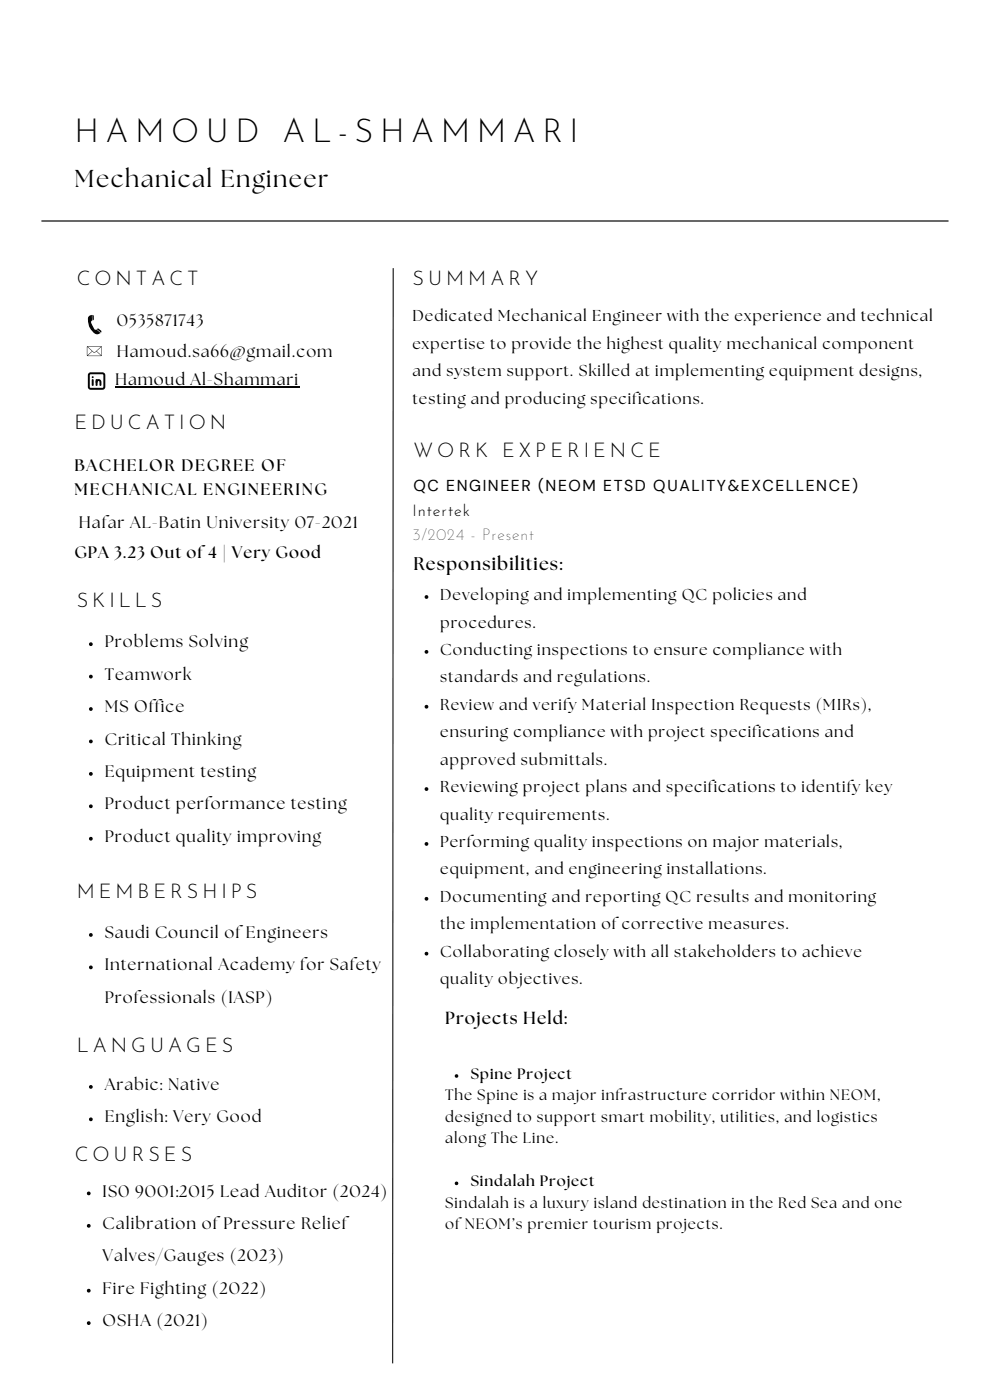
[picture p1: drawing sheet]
<svg xmlns="http://www.w3.org/2000/svg" width="210mm" height="297mm" viewBox="0 0 210 297" stroke-linecap="round" stroke-linejoin="round" font-family="sans-serif">
<defs><g id="words">
<g font-size="6.9">
<text x="15.8" y="30.1">H A M O U D</text>
<text x="59.9" y="30.1">A L - S H A M M A R I</text>
</g>
<text font-size="5.2" x="15.8" y="39.7">Mechanical Engineer</text>
<g font-size="4.2">
<text x="16.3" y="60.4">C O N T A C T</text>
<text x="87.5" y="60.5">S U M M A R Y</text>
<text x="15.8" y="91.1">E D U C A T I O N</text>
<text x="87.7" y="97">W O R K</text>
<text x="106.6" y="97">E X P E R I E N C E</text>
<text x="16.3" y="128.9">S K I L L S</text>
<text x="16.3" y="190.5">M E M B E R S H I P S</text>
<text x="16.3" y="223.2">L A N G U A G E S</text>
<text x="15.8" y="246.5">C O U R S E S</text>
</g>
<text font-size="3.9" x="87.7" y="121">Responsibilities:</text>
<text font-size="3.7" x="94.5" y="217.4">Projects Held:</text>
<g font-size="3.5">
<text x="24.8" y="69.3">0535871743</text>
<text x="24.8" y="75.7">Hamoud.sa66@gmail.com</text>
<text x="24.4" y="81.7">Hamoud Al-Shammari</text>
<text x="15.8" y="100">BACHELOR DEGREE OF</text>
<text x="15.8" y="105">MECHANICAL ENGINEERING</text>
<text x="16.7" y="112.1">Hafar AL-Batin University 07-2021</text>
<text x="15.8" y="118.5">GPA 3.23 Out of4 | Very Good</text>
<text x="22.2" y="137.4">Problems Solving</text>
<text x="22.2" y="144.3">Teamwork</text>
<text x="22.2" y="151.1">MS Office</text>
<text x="22.2" y="158">Critical Thinking</text>
<text x="22.2" y="164.9">Equipment testing</text>
<text x="22.2" y="171.8">Product performance testing</text>
<text x="22.2" y="178.7">Product quality improving</text>
<text x="22.2" y="199.1">Saudi Council of Engineers</text>
<text x="22.2" y="206">International Academy for Safety</text>
<text x="22.2" y="212.9">Professionals (IASP)</text>
<text x="22.2" y="231.3">Arabic: Native</text>
<text x="22.2" y="238.2">English: Very Good</text>
<text x="21.8" y="253.9">IS0</text>
<text x="28.7" y="253.9">9001:2015 Lead Auditor (2024)</text>
<text x="21.8" y="260.8">Calibration of Pressure Relief</text>
<text x="21.8" y="267.7">Valves/Gauges (2023)</text>
<text x="21.8" y="274.6">Fire Fighting (2022)</text>
<text x="21.8" y="281.5">OSHA (2021)</text>
</g>
<g font-size="3.4">
<text x="87.5" y="68.2">Dedicated Mechanical Engineer with the experience and technical</text>
<text x="87.5" y="74">expertise to provide the highest quality mechanical component</text>
<text x="87.5" y="79.8">and system support. Skilled at implementing equipment designs,</text>
<text x="87.5" y="85.7">testing and producing specifications.</text>
<text x="87.7" y="104.2">QC ENGINEER (NEOM ETSD QUALITY&amp;EXCELLENCE)</text>
<text x="87.5" y="109.4">Intertek</text>
<text x="87.5" y="114.6">3/2024 - Present</text>
<text x="93.4" y="127.4">Developing and implementing QC policies and</text>
<text x="93.4" y="133.2">procedures.</text>
<text x="93.4" y="139">Conducting inspections to ensure compliance with</text>
<text x="93.4" y="144.8">standards and regulations.</text>
<text x="93.4" y="150.7">Review and verify Material Inspection Requests (MIRs),</text>
<text x="93.4" y="156.5">ensuring compliance with project specifications and</text>
<text x="93.4" y="162.3">approved submittals.</text>
<text x="93.4" y="168.1">Reviewing project plans and specifications to identify key</text>
<text x="93.4" y="173.9">quality requirements.</text>
<text x="93.4" y="179.8">Performing quality inspections on major materials,</text>
<text x="93.4" y="185.6">equipment, and engineering installations.</text>
<text x="93.4" y="191.4">Documenting and reporting QC results and monitoring</text>
<text x="93.4" y="197.2">the implementation of corrective measures.</text>
<text x="93.4" y="203.1">Collaborating closely with all stakeholders to achieve</text>
<text x="93.4" y="208.9">quality objectives.</text>
</g>
<g font-size="3.2">
<text x="94.5" y="233.6">The Spine is a major infrastructure corridor within NEOM,</text>
<text x="99.9" y="229">Spine Project</text>
<text x="94.5" y="238.1">designed to support smart mobility, utilities, and logistics</text>
<text x="94.5" y="242.7">along The Line.</text>
<text x="99.9" y="251.8">Sindalah Project</text>
<text x="94.5" y="256.3">Sindalah is a luxury island destination in the Red Sea and one</text>
<text x="94.5" y="260.9">of NEOM’s premier tourism projects.</text>
</g>
</g></defs>
<path d="M8.8 46.9h192.5M83.4 56.9l-.1 232.5M24.4 82.1h39.1" fill="none" stroke="#000" stroke-width=".26"/>
<g fill="#000">
<path d="M18.8 67.2l.7-.4v1.2l-.2 .2v.3l.7 1.4h.5l.9 .8-.3 .1a1.35 1.35 0 0 1-1.8-.9l-.6-1.3v-.9zM19.6 66.8l.3 .2v.8l-.2 .2zM20.5 69.8l.3-.1a.81 .81 0 0 1 .7 .9zM19.5 80.5l.4 .1v1.1a.21 .21 0 0 1-.2 .2 .21 .21 0 0 1-.2-.2zM20.3 80.5l.4 .1v1.1a.21 .21 0 0 1-.2 .2 .21 .21 0 0 1-.2-.2zM20.5 80.6a.62 .62 0 0 1 .6-.1 .62 .62 0 0 1 .4 .6v.6a.21 .21 0 0 1-.2 .2 .21 .21 0 0 1-.2-.2v-.6a.25 .25 0 0 0-.3-.2 .25 .25 0 0 0-.2 .3 .31 .31 0 0 1-.4-.2 .31 .31 0 0 1 .3-.4z"/>
<path d="M18.5 73.5l-.1 1.9 .1 .2h2.9l.2-.1-.1-2zM20.5 74.5l1-.9v1.8zM18.6 73.6h2.8l-1.4 1.2zM18.5 73.6l1 .9-1 .9zM18.6 75.5l1-.9 .4 .3 .5-.3 .9 .9z"/>
<path d="M18.8 79.2l.5-.2h2.4a.62 .62 0 0 1 .6 .6v2.5a.62 .62 0 0 1-.6 .6h-2.4a.62 .62 0 0 1-.7-.6v-2.5zM19.1 79.5v2.8h2.8v-2.8z"/>
<circle cx="19.7" cy="80" r=".21"/>
<circle cx="19.3" cy="136.7" r=".4"/>
<circle cx="90.5" cy="126.7" r=".4"/>
<circle cx="90.5" cy="138.3" r=".4"/>
<circle cx="19.3" cy="143.6" r=".4"/>
<circle cx="19.3" cy="150.5" r=".4"/>
<circle cx="19.3" cy="157.4" r=".4"/>
<circle cx="90.5" cy="150" r=".4"/>
<circle cx="19.3" cy="164.2" r=".4"/>
<circle cx="19.3" cy="178" r=".4"/>
<circle cx="19.3" cy="171.1" r=".4"/>
<circle cx="90.5" cy="179.1" r=".4"/>
<circle cx="90.5" cy="167.5" r=".4"/>
<circle cx="19.3" cy="198.4" r=".4"/>
<circle cx="90.5" cy="190.8" r=".4"/>
<circle cx="19.3" cy="205.3" r=".4"/>
<circle cx="90.5" cy="202.4" r=".4"/>
<circle cx="19.3" cy="237.6" r=".4"/>
<circle cx="19.3" cy="230.7" r=".4"/>
<circle cx="96.9" cy="228.4" r=".38"/>
<circle cx="18.8" cy="253.3" r=".4"/>
<circle cx="96.9" cy="251.1" r=".38"/>
<circle cx="18.8" cy="260.2" r=".4"/>
<circle cx="18.8" cy="273.9" r=".4"/>
<circle cx="18.8" cy="280.8" r=".4"/>
</g>
<use href="#words"/>
</svg>
